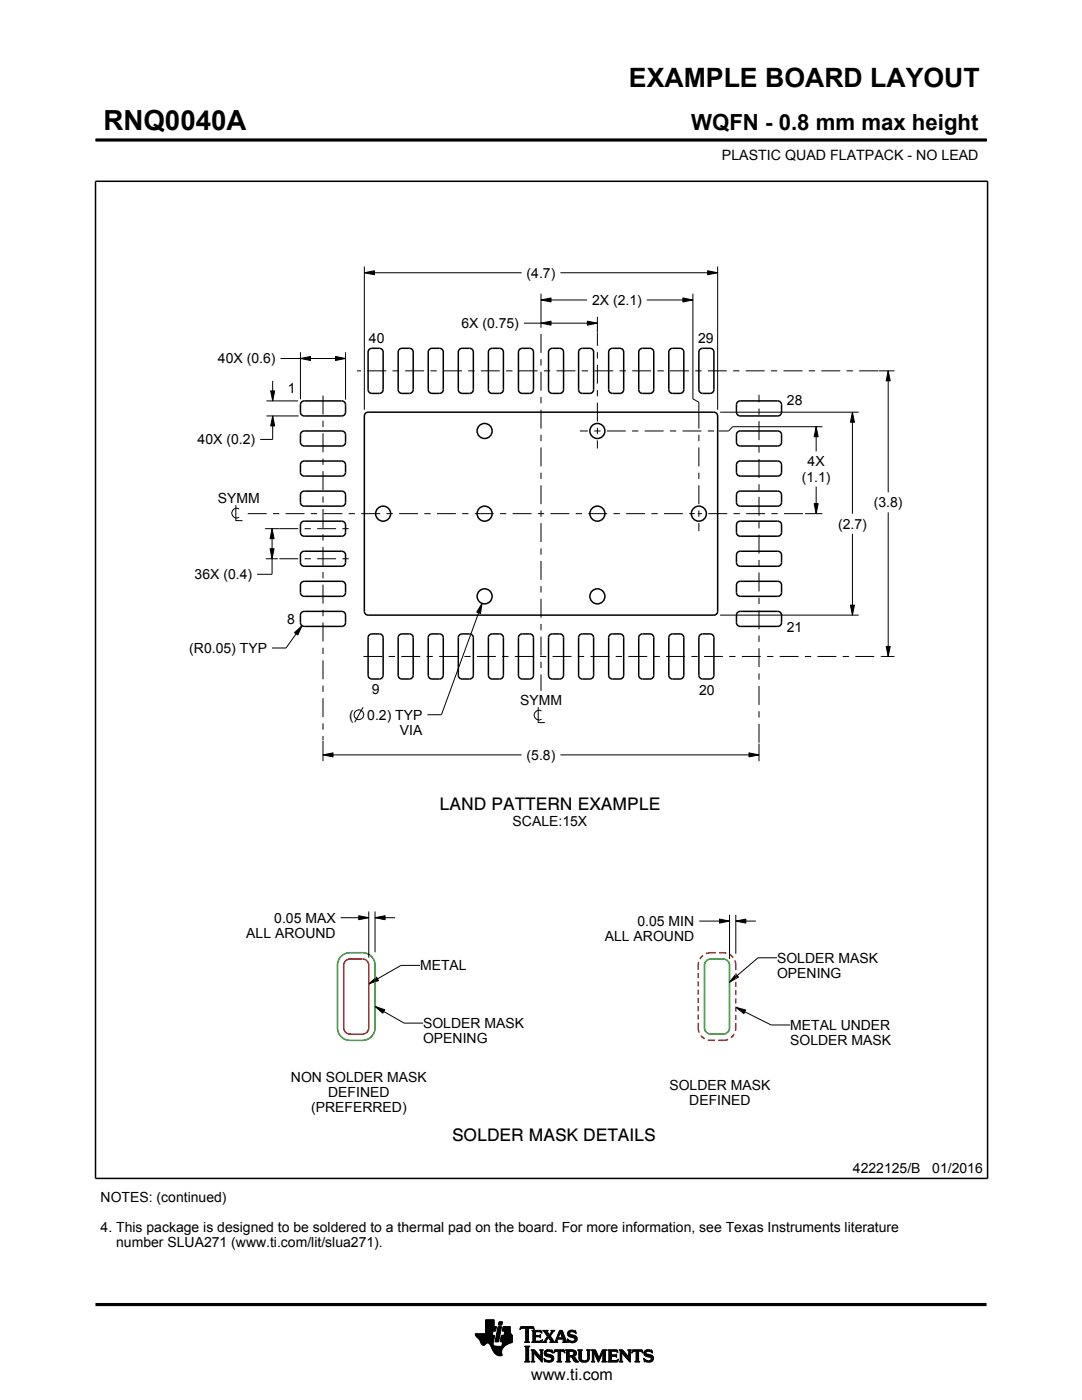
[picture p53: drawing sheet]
<svg xmlns="http://www.w3.org/2000/svg" width="216mm" height="279mm" viewBox="0 0 216 279" stroke-linecap="round" stroke-linejoin="round" font-family="sans-serif">
<defs><g id="words">
<text font-size="5.5" x="20.6" y="26">RNQ0040A</text>
<text font-size="5.3" x="125.5" y="17.4">EXAMPLE BOARD LAYOUT</text>
<text font-size="4.4" x="137.9" y="26">WQFN - 0.8 mm max height</text>
<g font-size="3.5">
<text x="87.7" y="161.7">LAND PATTERN EXAMPLE</text>
<text x="90.2" y="227.6">SOLDER MASK DETAILS</text>
</g>
<text font-size="3.2" x="106" y="275.3">www.ti.com</text>
<g font-size="2.8">
<text x="144.1" y="32">PLASTIC QUAD FLATPACK - NO LEAD</text>
<text x="105.1" y="55.4">(4.7)</text>
<text x="92.1" y="65.5">6X (0.75)</text>
<text x="118.1" y="60.9">2X (2.1)</text>
<text x="73.6" y="68.4">40</text>
<text x="139.3" y="68.5">29</text>
<text x="43.5" y="72.5">40X (0.6)</text>
<text x="57.5" y="78.4">1</text>
<text x="157" y="80.9">28</text>
<text x="39.4" y="88.7">40X (0.2)</text>
<text x="161.1" y="93.1">4X</text>
<text x="43.5" y="100.4">SYMM</text>
<text x="160" y="96.1">(1.1)</text>
<text x="174.4" y="101.3">(3.8)</text>
<text x="167.2" y="105.5">(2.7)</text>
<text x="38.8" y="115.6">36X (0.4)</text>
<text x="57.3" y="124.6">8</text>
<text x="37.8" y="130.3">(R0.05) TYP</text>
<text x="157" y="126.2">21</text>
<text x="69.7" y="143.6">(</text>
<text x="73.3" y="143.6">0.2) TYP</text>
<text x="74.2" y="138.6">9</text>
<text x="103.8" y="140.7">SYMM</text>
<text x="139.5" y="138.6">20</text>
<text x="79.8" y="146.6">VIA</text>
<text x="105.1" y="151.7">(5.8)</text>
<text x="102.3" y="164.8">SCALE:15X</text>
<text x="54.7" y="184.1">0.05 MAX</text>
<text x="127.2" y="184.8">0.05 MIN</text>
<text x="49.1" y="187.1">ALL AROUND</text>
<text x="120.7" y="187.8">ALL AROUND</text>
<text x="83.8" y="193.7">METAL</text>
<text x="155" y="192.1">SOLDER MASK</text>
<text x="155" y="195.1">OPENING</text>
<text x="84.4" y="205.2">SOLDER MASK</text>
<text x="84.4" y="208.2">OPENING</text>
<text x="157.7" y="205.6">METAL UNDER</text>
<text x="157.7" y="208.6">SOLDER MASK</text>
<text x="58" y="215.9">NON SOLDER MASK</text>
<text x="62.1" y="221.9">(PREFERRED)</text>
<text x="65.5" y="218.9">DEFINED</text>
<text x="133.6" y="217.5">SOLDER MASK</text>
<text x="137.5" y="220.5">DEFINED</text>
<text x="20.1" y="239.9">NOTES: (continued)</text>
<text x="170.2" y="234.2">4222125/B</text>
<text x="186" y="234.2">01/2016</text>
<text x="20.1" y="245.9">4. This package is designed to be soldered to a thermal pad on the board. For more information, see Texas Instruments literature</text>
<text x="23.2" y="248.9">number SLUA271 (www.ti.com/lit/slua271).</text>
</g>
</g></defs>
<g fill="#000">
<path d="M72.7 54.4l2-.4v.8zM107.9 59.9l2-.4v.8zM136.3 59.5l2 .4-2 .4zM141.2 54l2 .4-2 .4zM60 71.5l1.9-.4v.8zM67 71.1l2 .4-2 .4zM107.9 64.5l2-.4v.8zM117.2 64.1l2 .4-2 .4zM177.2 74l.4 2h-.8zM54 78h.8l-.4 2zM54.4 83l.4 2h-.8zM162.9 85.2l.4 2h-.8z"/>
<path d="M170.1 82.3l.4 2h-.8zM54.3 105.5l.4 2h-.8zM53.9 109.5h.8l-.4 2zM162.5 100.5h.8l-.4 2zM58.8 126.3l1.5-1.4-.9 1.8zM96.2 120.4l-.3 2-.8-.2zM169.7 120.8h.8l-.4 2zM176.8 129h.8l-.4 2zM64.5 150.7l2-.4v.8zM149.4 150.3l2.1 .4-2.1 .4zM71.6 182.7l2 .4-2 .4zM73.6 196.4l1.5-1.4 .4 .7z"/>
<path d="M74.8 183.1l2-.4v.8zM143.6 183.4l2 .4-2 .4zM146.8 194.4l.6 .6-1.8 1zM146.8 183.8l2-.4v.8zM74.8 200.9l2 .6-.4 .7zM146.8 201l2 .6-.4 .7z"/>
</g>
<g fill="none" stroke="#000" stroke-width=".2">
<path d="M19.1 27.9h177.7M196.8 27.7v.5M72.7 54.4l2-.4v.8zM72.7 53.2v28.6M72.7 54.4h31.4M107.9 59.9l2-.4v.8zM107.9 58.6v6.8M107.9 59.9h9.2M111.8 54.4h31.4M129.1 59.9h9.2M136.3 59.5l2 .4-2 .4zM138.3 58.6v21l1.2 .7v1.8"/>
<path d="M141.2 54l2 .4-2 .4zM143.2 53.2v28.6M54 78h.8l-.4 2zM54.4 76v4M56 71.5h13M60 71.5l1.9-.4v.8zM60 70.3v9.4M67 71.1l2 .4-2 .4zM69 70.3v9.5M104.5 64.5h14.7M107.9 64.5l2-.4v.8zM117.2 64.1l2 .4-2 .4z"/>
<path d="M119.2 63.2v3.2M175.3 74h3.2M177.2 74l.4 2h-.8zM177.2 74v24.3M53.2 80h6.3M53.2 83h6.4M54.4 83l.4 2h-.8zM54.4 83v4.7h-2.5M143.7 82.3h27.6M162.9 85.2l.4 2h-.8zM162.9 85.2v4.9M162.9 97.1v5.4"/>
<path d="M164.1 85.2h-17.9l-.8 .8h-2M170.1 82.3l.4 2h-.8zM170.1 82.3v20.2M47.1 100.8v3.1h1.3M47.7 101.6a.98 .98 0 0 0-1.5 .8 .98 .98 0 0 0 1.5 .8M53 111.5h2.4M53 105.5h2.7M53.9 109.5h.8l-.4 2zM54.3 105.5l.4 2h-.8zM54.3 105.5v9.1h-3M160.7 102.5h3.4M162.5 100.5h.8l-.4 2z"/>
<path d="M170.1 106.5v16.3M177.2 102.3v28.7M58.8 126.3l1.5-1.4-.9 1.8zM60.3 124.9l-3.2 4.4h-2.8M96.2 120.4l-.3 2-.8-.2zM96.2 120.4l-8.1 22.2h-2.8M143.7 122.8h27.6M169.7 120.8h.8l-.4 2zM175.8 131h2.7M176.8 129h.8l-.4 2zM64.5 150.7l2-.4v.8zM64.5 150.7h39.6"/>
<path d="M64.5 147.9v4M72.4 141.1l-1.6 3M107.4 141.1v3.1h1.3M108.1 141.9a.98 .98 0 0 0-1.5 .8 .98 .98 0 0 0 1.5 .8M111.8 150.7h39.7M149.4 150.3l2.1 .4-2.1 .4zM151.5 148.4v3.5M68 183.1h5.6M71.6 182.7l2 .4-2 .4zM73.6 196.4l1.5-1.4 .4 .7zM73.6 181.9v9.2M74.8 183.1l2-.4v.8z"/>
<path d="M74.8 181.9v8.1M74.8 183.1h4M83.8 192.7h-3.8l-6.4 3.7M139.5 183.8h6.1M143.6 183.4l2 .4-2 .4zM145.6 182.6v8.8M146.8 183.8l2-.4v.8zM146.8 182.6v7.8M146.8 183.8h4M146.8 194.4l.6 .6-1.8 1zM155 191.1h-3.8l-5.6 4.9M74.8 200.9l2 .6-.4 .7z"/>
<path d="M74.8 200.9l5.8 3.3h3.8M146.8 201l2 .6-.4 .7zM146.8 201l7.1 3.6h3.8M94.8 266.2h3.5M94.8 266.3h3.5M94.9 266.4h3.3M94.9 266.5h3.8l-.2 1.2M94.9 266.5h3.8M95 266.6h3.7M95 266.7h3.7M95.1 266.8h3.6M95.2 266.9h3.4"/>
<path d="M95.3 267h3.3M95.4 267.1h3.2M95.5 267.2h3.1M95.6 267.3h3M95.7 267.4h2.8M95.7 267.5h2.8M95.7 267.5l.4 .7 .3 .3 .3-.1 .5-.4 .4 .1 .8 1.5M95.8 267.6h2.7M95.8 267.7h2.7M95.9 267.8h2.6M95.9 267.9h2.5M95.9 268h2.5"/>
<path d="M96 268h1.1M96 268.1h1M96.1 268.2h.8M96.1 268.3h.7M96.2 268.4h.6M96.3 268.4h.4M96.9 266.1h1.4M96.9 266h1.4M96.9 265.9h1.4M96.9 265.8h1.5M96.9 265.7h1.5M96.9 264.7l2.2 .1-.2 .9h-.5l-.2 .8"/>
<path d="M96.9 265.6h2M96.9 265.5h2M96.9 265.4h2M96.9 265.3h2.1M96.9 265.2h2.1M96.9 265.1h2.1M96.9 265h2.1M96.9 264.9h2.1M96.9 264.8h2.2M96.9 264.6h1.7M96.9 264.5h1.7M96.9 264.4h1.7"/>
<path d="M96.9 264.3h1.7M96.9 264.2h1.7M96.9 264.1h1.7M96.9 264h1.7M96.9 263.9h1.7M96.9 263.8h1.7M96.9 263.7h1.7M96.9 263.6h1.7M96.9 263.5h1.7M96.9 263.4h1.7M97.5 268h.9M97.6 268.1h.8"/>
<path d="M97.7 268.2h.7M97.7 268.3h.7M97.8 268.4h.6M97.9 268.5h.6M97.9 268.6h.7M98 268.7h1.1M98 268.8h2.6M98 268.8h2.5M98.1 268.9h2.3M98.1 269h2.3M98.1 269.1h2.2M98.2 269.2h2.1"/>
<path d="M98.2 269.2h2M98.2 269.3h2M98.3 269.4h1.9M98.3 269.5h1.8M98.4 269.6h1.7M98.4 269.6l.6 .7 .6 .3 .6-.1-.1-.7M98.4 268v.4l.3 .2 2 .1M98.5 269.7h1.6M98.5 267.7l-.1 .3M98.5 269.8h1.6M98.6 269.9h1.5M98.6 264.8v-1.4h-1.7v2.8h-2.1l.2 .5 .7 .8"/>
<path d="M98.6 270h1.5M98.7 270h1.4M98.8 270.1h1.3M98.8 267.7h.7M98.8 267.6h.7M98.8 267.5h.7M98.9 270.2h1.2M98.9 267.4h.7M98.9 267.3h.7M98.9 267.2h.7M98.9 267.1h.7M98.9 267h.7"/>
<path d="M98.9 270.3h1.3M99 266.9h.6M99 266.9h.7M99 266.8h.7M99 266.7h.7M99 266.6h.7M99 266.5h.7M99.1 270.4h1.1M99.1 266.4h.7M99.1 266.3h.7M99.1 266.2h.7M99.1 266.1h.7"/>
<path d="M99.1 266h.7M99.2 265.9h.7M99.2 265.8h.7M99.2 270.4h1M99.2 265.7h.7M99.2 265.6h.7M99.2 265.5h.7M99.3 265.4h.6M99.3 265.4h.7M99.3 265.3h.7M99.3 265.2h.7M99.3 265.1h.7"/>
<path d="M99.3 265h.7M99.4 270.5h.8M99.4 264.9h.7M99.4 264.8h.7M99.4 264.8h.7l-.6 3h-.7zM99.5 264.4h.6M99.5 264.3h.7M99.5 264.2h.7M99.5 264.1h.7M99.5 264h.7M99.5 263.9h.7M99.6 263.8h.7"/>
<path d="M99.6 263.8h.7l-.2 .7h-.7zM99.8 270.6h.1M99.8 267.7h2.4M99.8 267.6h2.4M99.8 267.5h2.4M99.9 267.4h2.3M99.9 267.3h2.3M99.9 267.2h2.3M99.9 267.1h2.3M99.9 267h2.3M99.9 266.9h2.3M100 266.9h2.2"/>
<path d="M100 266.8h2.2M100 266.7h2.2M100 266.6h2.2M100 266.5h2.2M100.1 268.6h.7M100.2 268.5h.7M100.2 268.4h.8M100.2 268.4h.9M100.2 268.3h1M100.2 268.2h1.2M100.2 265.6h1.6M100.2 268.1h1.4"/>
<path d="M100.2 265.5h1.6M100.2 268h1.6M100.3 265.4h1.5M100.3 268h1.7M100.3 267.9h1.9M100.3 265.3h1.5M100.3 267.8h1.9M100.3 265.2h1.5M100.3 265.1h1.5M100.3 265h1.5M100.4 264.9h1.4M100.4 264.8h1.4"/>
<path d="M100.6 266.5l.1-.8h-.5l.2-.9h1.4l.1 1.1 .3 .6v1.4l-1.3 .6M100.6 266.4h1.5M100.6 266.3h1.4M100.6 266.2h1.4M100.6 266.1h1.3M100.7 266h1.2M100.7 265.9h1.2M100.7 265.8h1.1M100.7 265.7h1.1M100.9 268.5l-.6 .6-.2 .7M102.2 266.5h-2.2l-.2 1.1 .1 .2h.4l-.2 .9M103.7 265.3h.1"/>
<path d="M103.8 265.2h.2M103.8 265h2.8M103.8 264.9h2.7M103.9 264.8h2.6M104.7 267.8h1M104.7 271.8h1.1M104.7 268.7h1M104.8 267.7h.7M104.8 271.7h.8M104.9 265.2h.6M104.9 268.9h.6M104.9 267.6h.6"/>
<path d="M104.9 267.5v-2.3l-.7-.1-.4 .3 .1-.6h2.6l.1 .6-.4-.3-.7 .1v2.3M104.9 267.5l-.2 .3M104.9 267.5h.6M104.9 267.4h.6M104.9 267.3h.6M104.9 267.2h.6M104.9 267.1h.6M104.9 267h.6M104.9 266.8h.6M104.9 266.7h.6M104.9 266.6h.6M104.9 266.5h.6"/>
<path d="M104.9 266.4h.6M104.9 266.3h.6M104.9 266.2h.6M104.9 266.1h.6M104.9 265.9h.6M104.9 265.8h.6M104.9 265.7h.6M104.9 265.6h.6M104.9 265.5h.6M104.9 265.4h.6M104.9 265.3h.6M104.9 271.5h.6"/>
<path d="M104.9 269h.6M104.9 271.4h.6M104.9 271.4v-2.4l-.2-.4h1.1l-.3 .4v2.4M104.9 271.4l-.2 .4h1.1l-.3-.4M104.9 271.3h.6M104.9 271.2h.6M104.9 271.1h.6M104.9 271h.6M104.9 270.9h.6M104.9 270.8h.6M104.9 270.6h.6M104.9 270.5h.6"/>
<path d="M104.9 270.4h.6M104.9 270.3h.6M104.9 270.2h.6M104.9 270.1h.6M104.9 270h.6M104.9 269.9h.6M104.9 269.8h.6M104.9 269.6h.6M104.9 269.5h.6M104.9 269.4h.6M104.9 269.3h.6M104.9 269.2h.6"/>
<path d="M104.9 269.1h.6M105.5 267.5l.2 .3M105.7 267.8h-1M105.9 271.8h.8M105.9 269.4h.8M106.1 269.5h.7M106.1 267.8h2M106.1 271.7h.5M106.2 269.6h.7M106.2 271.5h.3M106.2 265.6h1.8M106.2 269.8h.8"/>
<path d="M106.2 271.4h.3M106.2 269.8l-.3-.4h.8l1.2 1.4M106.2 271.4l-.3 .4h.8l-.2-.4M106.2 271.3h.3M106.2 271.2h.3M106.2 271.1h.3M106.2 271h.3M106.2 270.9h.3M106.2 270.8h.3M106.2 270.6h.3M106.2 270.5h.3M106.2 270.4h.3"/>
<path d="M106.2 270.3h.3M106.2 270.2h.3M106.2 270.1h.3M106.2 270h1M106.2 269.9h.9M106.2 269.8v1.6M106.3 267.7h1.8M106.3 265.7h1.8M106.3 267.6h.6M106.3 265.8h.6M106.3 267.5l-.2 .3M106.3 267.5h.5"/>
<path d="M106.3 267.4h.5M106.3 267.3h.5M106.3 267.2h.5M106.3 267.1h.5M106.3 267h.5M106.3 266.8h.5M106.3 266.7h1.6M106.3 266.6h1.6M106.3 266.5h.5M106.3 266.4h.5M106.3 266.3h.5M106.3 266.2h.5"/>
<path d="M106.3 266.1h.5M106.3 265.9h.5M106.4 265.2h.2M106.5 270h.1M106.5 270v1.4M106.5 265.3h.1M106.6 270.1h.7M106.7 270.2h.7M106.8 270.3h.7M106.8 265.9l.1-.1h.7l.6 .2-.2-.5h-1.9l.2 .3v1.7M106.8 265.9v.6h.8l.3-.2v.7l-.3-.2h-.8l.1 .8h.9l.5-.2M106.9 270.4h.7"/>
<path d="M107 270.5h.7M107.1 270.6h.7M107.2 270.8h1M107.3 270.9h.9M107.4 271h.8M107.5 271.1h.7M107.6 271.2h.6M107.6 266.5h.3M107.7 271.3h.5M107.7 269.4h.7M107.7 266.8h.2M107.7 267.6h.5"/>
<path d="M107.8 266.4h.1M107.8 271.4h.4M107.8 267h.1M107.8 265.8h.3M107.8 269.5h.5M107.9 271.5h.3M107.9 269.6h.3M107.9 269.8h.3M107.9 270.6h.3M107.9 270.5h.3M107.9 270.4h.3M107.9 270.3h.3"/>
<path d="M107.9 270.2h.3M107.9 270.1h.3M107.9 270h.3M107.9 269.9h.3M107.9 269.8v1M108 271.7h.2M108 265.9h.1M108 267.5h.2M108.1 271.8h.1M108.1 266.1h.1M108.2 267.4h.1M108.2 269.8l.2-.4h-.7l.2 .4"/>
<path d="M108.2 269.8v2.1l-1.7-1.9M108.2 267.8h.9M108.3 267.4l-.2 .5-2-.1M108.3 265.6h1M108.5 267.7h.5M108.5 271.1l.2 .7 .2-.1 .6 .2 .7-.2 .3-.6M108.5 271.1h.1M108.5 265.7h.7M108.5 271.2h.2M108.6 271.3h.2M108.6 270.1l.2 .5 1.1 .3 .1 .3-.1 .3h-.5l-.9-.4M108.6 270.1h.4"/>
<path d="M108.6 270h.4M108.6 270.2h.6M108.6 267.6h.4M108.6 271.4h.4M108.6 269.9h.4M108.6 270.3h1M108.6 265.8h.7M108.6 271.5h.8M108.6 269.8h.5M108.7 271.7h1.5M108.7 270.4h1.3M108.7 267.5h.3"/>
<path d="M108.7 271.8h.1M108.7 265.9h.6M108.7 269.6h1.5M108.8 267.4h.3M108.8 270.5h1.5M108.8 266.1h.6M108.8 269.5h1.4M108.8 267.3h.4M108.9 266.2h.6M108.9 267.2h.4M108.9 266.3h.6M108.9 270.6h1.5"/>
<path d="M109 267.1h.3M109 270l.2 .2 1.1 .3 .2 .6M109 270l.1-.3h.4l.8 .3-.1-.6-.2 .1-.6-.1-.6 .2-.2 .5M109 266.4h1M109.1 271.8h.9M109.1 269.4h.7M109.1 267h.9M109.1 266.5h.8M109.1 267.8h-.9M109.2 266.8h.8M109.2 266.6h.6M109.2 266.7h.7"/>
<path d="M109.2 266.7l-.6 1-.4 .1M109.3 270.8h1.1M109.5 267.1h.6M109.6 267.2h.6M109.7 271.5h.7M109.7 267.3h.6M109.7 267.8l.2-.1-.5-.8-.4 .8 .1 .1M109.7 267.8h1.6M109.7 266.3h.4M109.7 267.4h.6M109.8 270.9h.7M109.8 266.2h.3"/>
<path d="M109.8 266.6l.9 1.2 1-2.3h.5l.8 2.1 .3 .2M109.8 267.5h.6M109.9 266.1h.3M109.9 269.8h.4M109.9 267.6h.6M109.9 267.7h.7M109.9 271.4h.5M109.9 265.9h.4M110 271h.5M110 265.6h.7M110 265.9l.1-.2-.2-.2h.8l-.9 1.1M110 265.9l-.4 .5-.4-.6 .2-.3h-1.1l.9 1.2"/>
<path d="M110 271.3h.5M110 265.8h.4M110 271.1h.5M110 271.2h.5M110.1 269.4h.1M110.1 265.7h.4M110.1 269.9h.2M110.2 270h.1M110.5 270h.1M110.5 269.9h.2M110.5 269.8h.3M110.6 269.6h2.1"/>
<path d="M110.6 269.5h2M110.6 269.4h2M110.7 267.7h.5M110.8 267.6h.4M110.9 267.5h.3M110.9 267.4h.3M111 267.3h.3M111 267.2h1.8M111 267.1h1.8M111.1 267h.3M111.1 271.8h1M111.1 266.8h.4"/>
<path d="M111.2 266.7h.3M111.2 267.5v.3h.1M111.2 267.5l.1-.2h1l.1 .2M111.2 266.6h.3M111.3 266.5h.3M111.3 271.7h.6M111.3 266.4h.3M111.3 271.5h.6M111.3 267.8h-1.6M111.3 269.8h.6M111.4 266.3h.3M111.4 271.4h.5"/>
<path d="M111.4 270.1h.5M111.4 270h.5M111.4 269.9h.5M111.4 270.5h.5M111.4 270.4h.5M111.4 270.3h.5M111.4 270.2h.5M111.4 271.1h.5M111.4 271h.5M111.4 270.9h.5M111.4 270.8h.5M111.4 270.6h.5"/>
<path d="M111.4 271.4l-.1-1.7h-.4l-.4 .4 .2-.7h1.9l.1 .7-.4-.4h-.4v1.7M111.4 271.4l-.3 .4h1l-.2-.4M111.4 271.3h.5M111.4 271.2h.5M111.4 266.2h.3M111.4 266.1h.4M111.5 265.9h.9M111.5 265.8h.8M111.6 265.7h.7M111.6 265.6h.6M111.8 265.9l.4 1.1h-.8zM111.9 266.1h.5"/>
<path d="M111.9 266.2h.5M111.9 266.3h.6M112 266.4h.5M112 266.5h.6M112.1 266.6h.5M112.1 266.7h.6M112.1 266.8h.6M112.2 267h.5M112.2 267.8h1.1M112.3 267.3h.6M112.3 267.4h.6M112.4 267.5h.6"/>
<path d="M112.4 267.5v.3h-.2M112.4 269.8h.3M112.4 267.6h.6M112.4 267.7h.7M112.6 269.9h.1M112.6 270h.2M112.8 271.8h1M112.8 269.4h1.6M113 269.5h1.7M113 271.7h.7M113 269.6h1.9M113 271.5h.6"/>
<path d="M113 269.8h.6M113 271.4h.6M113 271.4l-.2 .4h1l-.2-.4M113 271.3h.6M113 271.2h.6M113 271.1h.6M113 271h.6M113 270.9h.6M113 270.8h1.5M113 270.6h1.6M113 270.5h1.8M113 270.4h.6"/>
<path d="M113 270.3h.6M113 270.2h.6M113 270.1h.6M113 270h.6M113 269.9h.6M113 269.8v1.6M113 269.8l-.2-.4h1.5l.6 .2 .1 .5M113.2 267.3h.2M113.2 267.4h.3M113.2 266.2l.3 .5 1 .3 .2 .3M113.2 266.2h.5M113.2 266.3h.6"/>
<path d="M113.2 266.1h.5M113.3 267.5h.3M113.3 267.8h-1.1M113.3 266.4h.9M113.3 265.9h.4M113.3 267.6h.6M113.3 266.5h1.3M113.3 267.7h1.6M113.3 265.8h.5M113.3 267.8h.2M113.4 266.6h1.5M113.4 265.7h1.5"/>
<path d="M113.5 266.7h1.5M113.5 265.6h1.4M113.6 269.9l.1-.2h.5l.3 .4M113.6 269.9v.6M113.7 267.8h1.1M113.8 266.8h1.3M113.8 265.5h.6M114 268h.4M114.1 270.9h.6M114.2 271h.6M114.2 271.1h.7M114.3 271.2h.6"/>
<path d="M114.3 267h.8M114.3 269.8h.7M114.3 270.4h.6M114.4 271.3h.6M114.4 271.3l.4 .5h.7M114.4 271.3l-.3-.4-.5-.1v.6M114.4 270.7l1.1 1.1M114.4 270.7h.1M114.4 271.4h.7M114.4 269.9h.6M114.4 270.3h.6M114.5 267.6h.5"/>
<path d="M114.5 270.2h.5M114.5 270h.5M114.5 265.8h.4M114.5 270.1h.5M114.5 270.1l-.2 .3-.3 .1M114.5 271.5h.7M114.6 271.7h.7M114.6 267.1h.6M114.6 267.5h.5M114.7 267.2h.5M114.7 267.4h.5M114.7 265.9h.3"/>
<path d="M114.7 267.3h.5M114.7 271.8h.8M114.8 266.1h.2M114.9 266.2h.1M114.9 266.2l-.7-.4h-.4l-.1 .2 .1 .3 1.1 .4 .3 .5M114.9 266.2l-.1-.7-.2 .1-.5-.1-.6 .2-.3 .5M115 270.1l-.1 .4-.5 .2M115.2 267.2l-.3 .6-.7 .2-.6-.2-.2 .1-.2-.7 .9 .5 .4-.1 .2-.3M115.3 269.4h.9M115.4 269.5h.7M115.5 269.6h.5M115.5 269.8h.5"/>
<path d="M115.5 269.8v1.4l.4 .5 .6 .2 .6-.1 .4-.3 .1-.5M115.5 271h.5M115.5 270.9h.5M115.5 270.8h.5M115.5 270.6h.5M115.5 270.5h.5M115.5 270.4h.5M115.5 270.3h.5M115.5 270.2h.5M115.5 270.1h.5M115.5 270h.5M115.5 269.9h.5"/>
<path d="M115.5 271.1h.5M115.5 271.2h.5M115.5 271.3h.6M115.6 271.4h.6M115.7 271.5h.8M115.8 271.7h1.5M116 271l.2 .4 .5 .2 .4-.2 .2-.4M116 269.8l.2-.4h-.9l.2 .4M116 269.8v1.2M116 271.8h1.1M116.8 271.5h.6M117 269.4h.8"/>
<path d="M117.1 271.4h.4M117.2 269.5h.5M117.2 271.3h.4M117.2 269.6h.4M117.2 271.2h.4M117.2 271.1h.4M117.3 269.8h.3M117.3 271h.3M117.3 270.9h.3M117.3 270.8h.3M117.3 270.6h.3M117.3 270.5h.3"/>
<path d="M117.3 270.4h.3M117.3 270.3h.3M117.3 270.2h.3M117.3 270.1h.3M117.3 270h.3M117.3 269.9h.3M117.6 269.8l.2-.4h-.8l.2 .3 .1 1.3M117.6 269.8v1.2M118 271.8h.7M118 269.4h.8M118.1 269.5h.8M118.1 271.7h.5"/>
<path d="M118.2 269.6h.7M118.2 271.5h.3M118.2 269.8h.8M118.2 271.4h.3M118.2 271.4l-.2 .4h.7l-.2-.4M118.2 271.3h.3M118.2 271.2h.3M118.2 271.1h.3M118.2 271h.3M118.2 270.9h.3M118.2 270.8h.3M118.2 270.6h.3"/>
<path d="M118.2 270.5h.3M118.2 270.4h.3M118.2 270.3h.3M118.2 270.2h.3M118.2 270.1h.3M118.2 270h.9M118.2 269.9h.8M118.2 269.8v1.6M118.6 270.1h.5M118.6 270.2h.6M118.7 270.3h.5M118.7 270.4h.6"/>
<path d="M118.8 270.5h.5M118.8 270.6h.6M118.9 270.8h.5M118.9 270.9h.6M119 271h.8M119 271.1h.8M119.1 271.2h.6M119.1 271.3h.6M119.2 271.4h.4M119.2 271.5h.4M119.3 271.7h.2M119.3 271.8h.2"/>
<path d="M119.6 270.9h.3M119.6 270.8h.3M119.7 270.6h.3M119.7 270.5h.3M119.8 270.4h.3M119.8 270.3h.3M119.9 270.2h.3M119.9 270.1h.3M120 270h.8M120 269.9h.8M120 269.8h.8M120.1 271.8h1"/>
<path d="M120.1 269.6h.7M120.1 269.5h.8M120.2 269.4h.9M120.2 271.7h.7M120.3 271.5h.5M120.3 271.4h.5M120.3 271.4l-.2 .4h1l-.3-.4M120.3 271.4v-1.5l-.9 2-.9-2v1.5M120.3 271.3h.5M120.3 271.2h.5M120.3 271.1h.5M120.3 271h.5"/>
<path d="M120.3 270.9h.5M120.3 270.8h.5M120.3 270.6h.5M120.3 270.5h.5M120.3 270.4h.5M120.3 270.3h.5M120.3 270.2h.5M120.3 270.1h.5M120.8 269.8l.3-.4h-.9l-.7 1.6-.7-1.6h-.8l.2 .4M120.8 269.8v1.6M121.2 271.8h2M121.2 269.4h1.9"/>
<path d="M121.4 269.5h1.8M121.4 271.7h1.9M121.5 269.6h1.7M121.5 271.5h1.8M121.5 269.8h.5M121.5 271.4h.5M121.5 269.9h.5M121.5 269.8v1.6M121.5 269.8l-.3-.4h1.9l.2 .6M121.5 270.3h.5M121.5 270.2h.5M121.5 270.1h.5"/>
<path d="M121.5 270h.5M121.5 270.9h.5M121.5 270.8h.5M121.5 270.6h1.5M121.5 270.5h1.5M121.5 270.4h1.5M121.5 271.3h.5M121.5 271.2h.5M121.5 271.1h.5M121.5 271h.5M122.6 270.4l.4-.2v.7l-.2-.2h-.8v.8h.2M122.9 270.8h.1"/>
<path d="M122.9 270.3h.1M123 269.8h.3M123.1 271.4h.3M123.2 269.9h.1M123.3 270h.1M123.3 270l-.4-.3h-.8l-.1 .7M123.3 271.3h.1M123.4 271.2h.1M123.4 271.2l-.3 .3h-.4M123.4 271.2l-.2 .6h-2l.3-.4M123.5 271.8h.8M123.5 269.4h.7"/>
<path d="M123.6 269.5h.7M123.7 271.7h.5M123.7 269.6h.7M123.7 271.5h.4M123.7 269.8h.8M123.7 271.4h.4M123.7 271.4l-.2 .4h.8l-.2-.4M123.7 271.3h.4M123.7 271.2h.4M123.7 271.1h.4M123.7 271h.4M123.7 270.9h.4"/>
<path d="M123.7 270.8h.4M123.7 270.6h.4M123.7 270.5h.4M123.7 270.4h.4M123.7 270.3h.4M123.7 270.2h.4M123.7 270.1h.4M123.7 270h1M123.7 269.9h.9M123.7 269.8v1.6M124.1 270v1.4M124.1 270h.1"/>
<path d="M124.2 270.1h.6M124.2 270.2h.7M124.3 270.3h.7M124.4 270.4h.7M124.5 270.5h.7M124.6 270.6h.7M124.7 270.8h1.1M124.8 270.9h1M124.9 271h.9M125 271.1h.8M125.1 271.2h.7M125.2 271.3h.6"/>
<path d="M125.2 269.4h.8M125.3 271.4h.5M125.4 269.5h.5M125.4 271.5h.4M125.4 269.6h.4M125.5 269.8h.3M125.5 269.8l-.1 1-1.2-1.4h-.7l.2 .4M125.5 269.9h.3M125.5 270.2h.3M125.5 270.1h.3M125.5 270h.3M125.5 270.4h.3"/>
<path d="M125.5 270.3h.3M125.5 270.6h.3M125.5 270.5h.3M125.5 271.7h.3M125.6 271.8h.2M125.8 269.8l.2-.4h-.8l.3 .4M125.8 269.8v2.1l-1.7-1.9M126 270h.1M126.1 269.9h.1M126.1 269.8h.3M126.1 269.6h2.1M126.2 269.5h2"/>
<path d="M126.2 269.4h2M126.6 271.8h1.1M126.9 271.7h.6M126.9 271.5h.5M126.9 269.8h.5M126.9 271.4h.5M126.9 270.1h.5M126.9 270h.5M126.9 269.9h.5M126.9 270.5h.5M126.9 270.4h.5M126.9 270.3h.5"/>
<path d="M126.9 270.2h.5M126.9 271.1h.5M126.9 271h.5M126.9 270.9h.5M126.9 270.8h.5M126.9 270.6h.5M126.9 271.4v-1.7h-.5l-.3 .4 .1-.7h1.9l.2 .7-.4-.4h-.5v1.7M126.9 271.4l-.3 .4h1.1l-.3-.4M126.9 271.3h.5M126.9 271.2h.5M128 269.8h.3M128.1 269.9h.2"/>
<path d="M128.2 270h.1M128.4 271.1l.2 .7 .2-.1 .6 .2 .7-.2 .3-.6M128.4 271.1h.1M128.4 271.2h.2M128.5 271.3h.2M128.5 270.1l.1 .4 .5 .3M128.5 270.1h.4M128.5 270h.4M128.5 270.2h.6M128.5 271.4h.4M128.5 269.9h.4M128.5 270.3h1"/>
<path d="M128.5 271.5h.8M128.5 269.8h.5M128.6 271.7h1.5M128.6 270.4h1.3M128.6 271.8h.1M128.6 269.6h1.5M128.7 270.5h1.5M128.7 269.5h1.4M128.8 270.6h1.5M128.9 270l.1-.3h.4l.8 .3-.1-.6-.2 .1-.6-.1-.6 .2-.2 .5M128.9 270l.2 .2 1.1 .3 .2 .6M128.9 271.8h1"/>
<path d="M129 269.4h.7M129.1 270.8l.7 .2 .1 .4-.7 .1-.8-.4M129.2 270.8h1.1M129.6 271.5h.7M129.6 270.9h.8M129.8 269.8h.4M129.8 271.4h.5M129.9 271h.5M129.9 271.3h.5M129.9 271.1h.5M129.9 271.2h.5M129.9 269.4h.2"/>
<path d="M130 269.9h.2M130.1 270h.1"/>
<circle cx="71.6" cy="142.6" r=".98"/>
</g>
<g fill="none" stroke="#000" stroke-width=".3">
<path d="M19.1 36.2h178v199h-178zM73.7 69.7l.5-.2h1.5a.75 .75 0 0 1 .8 .8v7.5a.75 .75 0 0 1-.8 .7h-1.5a.75 .75 0 0 1-.7-.7v-7.5zM79.7 69.7l.5-.2h1.5a.75 .75 0 0 1 .8 .8v7.5a.75 .75 0 0 1-.8 .7h-1.5a.75 .75 0 0 1-.7-.7v-7.5zM85.7 69.7l.5-.2h1.5a.75 .75 0 0 1 .8 .8v7.5a.75 .75 0 0 1-.8 .7h-1.5a.75 .75 0 0 1-.7-.7v-7.5zM91.7 69.7l.5-.2h1.5a.75 .75 0 0 1 .7 .8v7.5a.75 .75 0 0 1-.7 .7h-1.5a.75 .75 0 0 1-.8-.7v-7.5zM97.7 69.7l.5-.2h1.5a.75 .75 0 0 1 .7 .8v7.5a.75 .75 0 0 1-.7 .7h-1.5a.75 .75 0 0 1-.8-.7v-7.5zM103.7 69.7l.5-.2h1.5a.75 .75 0 0 1 .7 .8v7.5a.75 .75 0 0 1-.7 .7h-1.5a.75 .75 0 0 1-.8-.7v-7.5zM109.7 69.7l.5-.2h1.5a.75 .75 0 0 1 .8 .8v7.5a.75 .75 0 0 1-.8 .7h-1.5a.75 .75 0 0 1-.7-.7v-7.5zM115.7 69.7l.5-.2h1.5a.75 .75 0 0 1 .8 .8v7.5a.75 .75 0 0 1-.8 .7h-1.5a.75 .75 0 0 1-.7-.7v-7.5zM121.7 69.7l.5-.2h1.5a.75 .75 0 0 1 .8 .8v7.5a.75 .75 0 0 1-.8 .7h-1.5a.75 .75 0 0 1-.7-.7v-7.5zM127.7 69.7l.5-.2h1.5a.75 .75 0 0 1 .8 .8v7.5a.75 .75 0 0 1-.8 .7h-1.5a.75 .75 0 0 1-.7-.7v-7.5zM133.7 69.7l.5-.2h1.5a.75 .75 0 0 1 .8 .8v7.5a.75 .75 0 0 1-.8 .7h-1.5a.75 .75 0 0 1-.7-.7v-7.5z"/>
<path d="M139.7 69.7l.5-.2h1.5a.75 .75 0 0 1 .8 .8v7.5a.75 .75 0 0 1-.8 .7h-1.5a.75 .75 0 0 1-.7-.7v-7.5zM60.2 98.2l.5-.2h7.5a.75 .75 0 0 1 .8 .8v1.5a.75 .75 0 0 1-.8 .7h-7.5a.75 .75 0 0 1-.7-.7v-1.5zM60.2 92.2l.5-.2h7.5a.75 .75 0 0 1 .8 .8v1.5a.75 .75 0 0 1-.8 .7h-7.5a.75 .75 0 0 1-.7-.7v-1.5zM60.2 86.2l.5-.2h7.5a.75 .75 0 0 1 .8 .8v1.5a.75 .75 0 0 1-.8 .7h-7.5a.75 .75 0 0 1-.7-.7v-1.5zM60.2 80.2l.5-.2h7.5a.75 .75 0 0 1 .8 .8v1.5a.75 .75 0 0 1-.8 .7h-7.5a.75 .75 0 0 1-.7-.7v-1.5zM72.9 82.5l.6-.2h69a.75 .75 0 0 1 .7 .7v39a.75 .75 0 0 1-.7 .8h-69a.75 .75 0 0 1-.8-.8v-39zM147.2 98.2l.5-.2h7.5a.75 .75 0 0 1 .7 .8v1.5a.75 .75 0 0 1-.7 .7h-7.5a.75 .75 0 0 1-.8-.7v-1.5zM147.2 92.2l.5-.2h7.5a.75 .75 0 0 1 .7 .8v1.5a.75 .75 0 0 1-.7 .7h-7.5a.75 .75 0 0 1-.8-.7v-1.5zM147.2 86.2l.5-.2h7.5a.75 .75 0 0 1 .7 .8v1.5a.75 .75 0 0 1-.7 .7h-7.5a.75 .75 0 0 1-.8-.7v-1.5zM147.2 80.2l.5-.2h7.5a.75 .75 0 0 1 .7 .8v1.5a.75 .75 0 0 1-.7 .7h-7.5a.75 .75 0 0 1-.8-.7v-1.5zM60.2 116.2l.5-.2h7.5a.75 .75 0 0 1 .8 .8v1.5a.75 .75 0 0 1-.8 .7h-7.5a.75 .75 0 0 1-.7-.7v-1.5zM60.2 110.2l.5-.2h7.5a.75 .75 0 0 1 .8 .8v1.5a.75 .75 0 0 1-.8 .7h-7.5a.75 .75 0 0 1-.7-.7v-1.5z"/>
<path d="M60.2 104.2l.5-.2h7.5a.75 .75 0 0 1 .8 .8v1.5a.75 .75 0 0 1-.8 .7h-7.5a.75 .75 0 0 1-.7-.7v-1.5zM147.2 116.2l.5-.2h7.5a.75 .75 0 0 1 .7 .8v1.5a.75 .75 0 0 1-.7 .7h-7.5a.75 .75 0 0 1-.8-.7v-1.5zM147.2 110.2l.5-.2h7.5a.75 .75 0 0 1 .7 .8v1.5a.75 .75 0 0 1-.7 .7h-7.5a.75 .75 0 0 1-.8-.7v-1.5zM147.2 104.2l.5-.2h7.5a.75 .75 0 0 1 .7 .8v1.5a.75 .75 0 0 1-.7 .7h-7.5a.75 .75 0 0 1-.8-.7v-1.5zM60.2 122.2l.5-.2h7.5a.75 .75 0 0 1 .8 .8v1.5a.75 .75 0 0 1-.8 .7h-7.5a.75 .75 0 0 1-.7-.7v-1.5zM73.7 126.7l.5-.2h1.5a.75 .75 0 0 1 .8 .8v7.5a.75 .75 0 0 1-.8 .7h-1.5a.75 .75 0 0 1-.7-.7v-7.5zM79.7 126.7l.5-.2h1.5a.75 .75 0 0 1 .8 .8v7.5a.75 .75 0 0 1-.8 .7h-1.5a.75 .75 0 0 1-.7-.7v-7.5zM85.7 126.7l.5-.2h1.5a.75 .75 0 0 1 .8 .8v7.5a.75 .75 0 0 1-.8 .7h-1.5a.75 .75 0 0 1-.7-.7v-7.5zM91.7 126.7l.5-.2h1.5a.75 .75 0 0 1 .7 .8v7.5a.75 .75 0 0 1-.7 .7h-1.5a.75 .75 0 0 1-.8-.7v-7.5zM97.7 126.7l.5-.2h1.5a.75 .75 0 0 1 .7 .8v7.5a.75 .75 0 0 1-.7 .7h-1.5a.75 .75 0 0 1-.8-.7v-7.5zM103.7 126.7l.5-.2h1.5a.75 .75 0 0 1 .7 .8v7.5a.75 .75 0 0 1-.7 .7h-1.5a.75 .75 0 0 1-.8-.7v-7.5zM109.7 126.7l.5-.2h1.5a.75 .75 0 0 1 .8 .8v7.5a.75 .75 0 0 1-.8 .7h-1.5a.75 .75 0 0 1-.7-.7v-7.5z"/>
<path d="M115.7 126.7l.5-.2h1.5a.75 .75 0 0 1 .8 .8v7.5a.75 .75 0 0 1-.8 .7h-1.5a.75 .75 0 0 1-.7-.7v-7.5zM121.7 126.7l.5-.2h1.5a.75 .75 0 0 1 .8 .8v7.5a.75 .75 0 0 1-.8 .7h-1.5a.75 .75 0 0 1-.7-.7v-7.5zM127.7 126.7l.5-.2h1.5a.75 .75 0 0 1 .8 .8v7.5a.75 .75 0 0 1-.8 .7h-1.5a.75 .75 0 0 1-.7-.7v-7.5zM133.7 126.7l.5-.2h1.5a.75 .75 0 0 1 .8 .8v7.5a.75 .75 0 0 1-.8 .7h-1.5a.75 .75 0 0 1-.7-.7v-7.5zM139.7 126.7l.5-.2h1.5a.75 .75 0 0 1 .8 .8v7.5a.75 .75 0 0 1-.8 .7h-1.5a.75 .75 0 0 1-.7-.7v-7.5zM147.2 122.2l.5-.2h7.5a.75 .75 0 0 1 .7 .8v1.5a.75 .75 0 0 1-.7 .7h-7.5a.75 .75 0 0 1-.8-.7v-1.5z"/>
<circle cx="96.7" cy="86" r="1.5"/>
<circle cx="119.2" cy="86" r="1.5"/>
<circle cx="76.4" cy="102.5" r="1.5"/>
<circle cx="96.7" cy="102.5" r="1.5"/>
<circle cx="96.7" cy="119" r="1.5"/>
<circle cx="119.2" cy="102.5" r="1.5"/>
<circle cx="119.2" cy="119" r="1.5"/>
<circle cx="139.4" cy="102.5" r="1.5"/>
</g>
<path d="M19 27.9h177.8M19 260.3h177.8" fill="none" stroke="#000" stroke-width=".63" stroke-linecap="butt"/>
<path d="M64.5 78.9v68.9M175.2 74h-104M72.5 131h103.3M151.5 148.2v-69.4" fill="none" stroke="#000" stroke-width=".2" stroke-dasharray="1.3 1.3 3.8 1.3" stroke-dashoffset="2.5" stroke-linecap="butt"/>
<g fill="none" stroke="#000" stroke-width=".2" stroke-dasharray="1.3 1.3 3.8 1.3" stroke-dashoffset=".6" stroke-linecap="butt">
<path d="M119.2 86v3.5M119.2 86v-19.5M119.2 86h-3.5M119.2 86h24M53 105.5h-.1M69 111.5h-13.5M69 111.5h.8M69 105.5h-13.3M69 105.5h.6M107.9 102.5v35.4M107.9 102.5v-37M107.9 102.5h-59"/>
<path d="M107.9 102.5h30.7M139.5 102.5h-.3M139.5 102.5h21.1M139.5 102.5v3.5M139.5 102.5v-20.1"/>
</g>
<path d="M141.8 190.1h2.5M141.8 190.1a2.5 2.5 0 0 0-2.5 2.5M146.8 192.6v12.5M146.8 192.6a2.5 2.5 0 0 0-2.5-2.5M139.3 205.1v-12.5M139.3 205.1a2.5 2.5 0 0 0 2.5 2.5M144.3 207.6h-2.5M144.3 207.6a2.5 2.5 0 0 0 2.5-2.5" fill="none" stroke="#f00" stroke-width=".3" stroke-dasharray="1 .7" stroke-linecap="butt"/>
<path d="M68.3 190.7l.4-.3a8.5 8.5 0 0 1 4.2-.2 2.5 2.5 0 0 1 1.9 2.4v12.5a2.5 2.5 0 0 1-2.5 2.5h-2.5a2.5 2.5 0 0 1-2.5-2.5v-12.5a2.5 2.5 0 0 1 1-1.9zM141.1 191.6l.7-.2h2.5a1.25 1.25 0 0 1 1.3 1.2v12.5a1.25 1.25 0 0 1-1.3 1.3h-2.5a1.25 1.25 0 0 1-1.2-1.3v-12.5v-.4z" fill="none" stroke="#00a600" stroke-width=".3"/>
<path d="M69.1 191.6l.7-.2h2.5a1.25 1.25 0 0 1 1.3 1.2v12.5a1.25 1.25 0 0 1-1.3 1.3h-2.5a1.25 1.25 0 0 1-1.2-1.3v-12.5v-.4z" fill="none" stroke="#f00" stroke-width=".3"/>
<use href="#words"/>
</svg>
